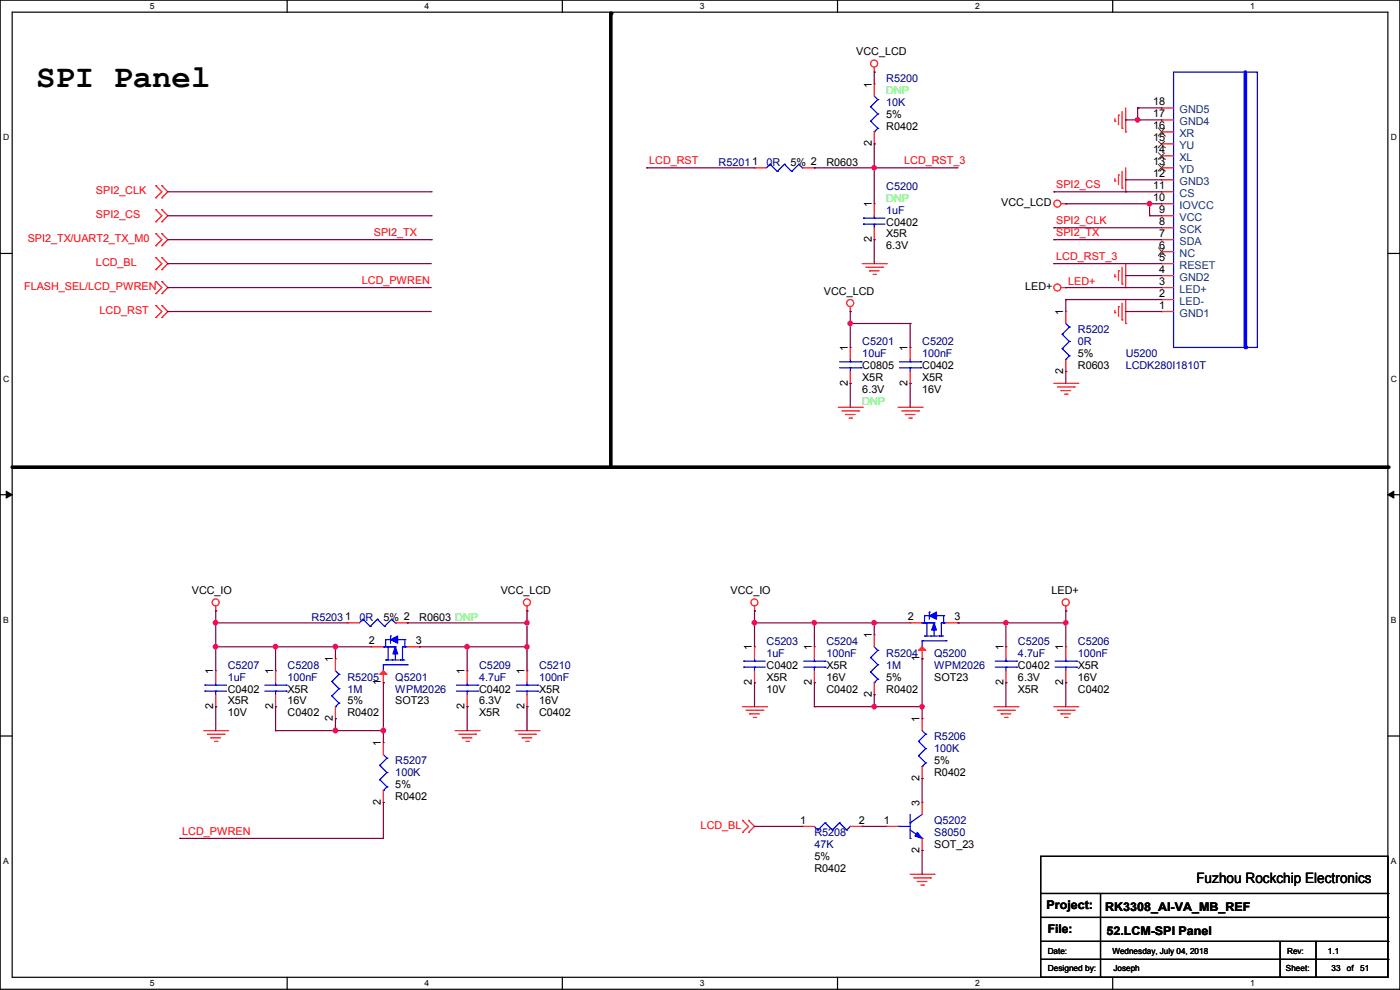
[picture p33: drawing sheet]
<svg xmlns="http://www.w3.org/2000/svg" width="297mm" height="210mm" viewBox="0 0 297 210" stroke-linecap="round" stroke-linejoin="round" font-family="sans-serif">
<defs><g id="words">
<text font-size="6.9" x="7.7" y="18.4">SPI Panel</text>
<text font-size="3" x="253.8" y="187.2">Fuzhou Rockchip Electronics</text>
<g font-size="2.5">
<text x="222" y="192.9">Project:</text>
<text x="222.3" y="198">File:</text>
<text x="234.5" y="193.2">RK3308_AI-VA_MB_REF</text>
<text x="234.7" y="198.2">52.LCM-SPI Panel</text>
</g>
<g font-size="2.3">
<text x="181.7" y="11.8">VCC_LCD</text>
<text x="184.9" y="18.6" transform="rotate(-90 184.9 18.6)">1</text>
<text x="244.7" y="22.4">18</text>
<text x="188" y="27.5">R0402</text>
<text x="188" y="25">5%</text>
<text x="244.7" y="24.9">17</text>
<text x="244.7" y="27.4">16</text>
<text x="244.7" y="30">15</text>
<text x="167.7" y="35.1">5% 2</text>
<text x="175.3" y="35.1">R0603</text>
<text x="184.9" y="31" transform="rotate(-90 184.9 31)">2</text>
<text x="244.7" y="32.5">14</text>
<text x="244.7" y="35.1">13</text>
<text x="244.7" y="37.6">12</text>
<text x="244.7" y="40.1">11</text>
<text x="184.9" y="44" transform="rotate(-90 184.9 44)">1</text>
<text x="188" y="47.8">C0402</text>
<text x="212.4" y="43.8">VCC_LCD</text>
<text x="244.7" y="42.7">10</text>
<text x="245.9" y="45.2">9</text>
<text x="245.9" y="47.8">8</text>
<text x="184.9" y="51.3" transform="rotate(-90 184.9 51.3)">2</text>
<text x="188" y="50.4">X5R</text>
<text x="188" y="52.9">6.3V</text>
<text x="245.9" y="50.3">7</text>
<text x="245.9" y="52.8">6</text>
<text x="245.9" y="55.4">5</text>
<text x="245.9" y="57.9">4</text>
<text x="174.8" y="62.6">VCC_LCD</text>
<text x="217.5" y="61.6">LED+</text>
<text x="245.9" y="60.5">3</text>
<text x="245.9" y="63">2</text>
<text x="245.9" y="65.5">1</text>
<text x="225.6" y="66.8" transform="rotate(-90 225.6 66.8)">1</text>
<text x="179.8" y="74.5" transform="rotate(-90 179.8 74.5)">1</text>
<text x="192.5" y="74.5" transform="rotate(-90 192.5 74.5)">1</text>
<text x="228.7" y="75.8">5%</text>
<text x="179.8" y="81.8" transform="rotate(-90 179.8 81.8)">2</text>
<text x="182.9" y="78.3">C0805</text>
<text x="182.9" y="80.9">X5R</text>
<text x="182.9" y="83.4">6.3V</text>
<text x="192.5" y="81.8" transform="rotate(-90 192.5 81.8)">2</text>
<text x="195.6" y="78.3">C0402</text>
<text x="195.6" y="80.9">X5R</text>
<text x="195.6" y="83.4">16V</text>
<text x="225.6" y="79.3" transform="rotate(-90 225.6 79.3)">2</text>
<text x="228.7" y="78.3">R0603</text>
<text x="40.7" y="126.1">VCC_IO</text>
<text x="81.3" y="131.7">5% 2</text>
<text x="88.9" y="131.7">R0603 DNP</text>
<text x="106.2" y="126.1">VCC_LCD</text>
<text x="155" y="126.1">VCC_IO</text>
<text x="192.6" y="131.6">2</text>
<text x="202.5" y="131.6">3</text>
<text x="223.1" y="126.1">LED+</text>
<text x="78.3" y="136.7">2</text>
<text x="88.2" y="136.7">3</text>
<text x="159.5" y="138" transform="rotate(-90 159.5 138)">1</text>
<text x="172.2" y="138" transform="rotate(-90 172.2 138)">1</text>
<text x="184.9" y="135.4" transform="rotate(-90 184.9 135.4)">1</text>
<text x="212.9" y="138" transform="rotate(-90 212.9 138)">1</text>
<text x="225.6" y="138" transform="rotate(-90 225.6 138)">1</text>
<text x="45.2" y="143" transform="rotate(-90 45.2 143)">1</text>
<text x="57.9" y="143" transform="rotate(-90 57.9 143)">1</text>
<text x="70.6" y="140.5" transform="rotate(-90 70.6 140.5)">1</text>
<text x="98.6" y="143" transform="rotate(-90 98.6 143)">1</text>
<text x="111.3" y="143" transform="rotate(-90 111.3 143)">1</text>
<text x="162.6" y="141.8">C0402</text>
<text x="175.3" y="141.8">X5R</text>
<text x="195.1" y="140.2" transform="rotate(-90 195.1 140.2)">1</text>
<text x="216" y="141.8">C0402</text>
<text x="228.7" y="141.8">X5R</text>
<text x="48.3" y="146.9">C0402</text>
<text x="48.3" y="149.4">X5R</text>
<text x="61" y="146.9">X5R</text>
<text x="61" y="149.4">16V</text>
<text x="73.7" y="149.4">5%</text>
<text x="80.8" y="145.3" transform="rotate(-90 80.8 145.3)">1</text>
<text x="83.9" y="149.4">SOT23</text>
<text x="101.6" y="146.9">C0402</text>
<text x="101.6" y="149.4">6.3V</text>
<text x="114.4" y="146.9">X5R</text>
<text x="114.4" y="149.4">16V</text>
<text x="159.5" y="145.3" transform="rotate(-90 159.5 145.3)">2</text>
<text x="162.6" y="144.4">X5R</text>
<text x="162.6" y="146.9">10V</text>
<text x="172.2" y="145.3" transform="rotate(-90 172.2 145.3)">2</text>
<text x="175.3" y="146.9">C0402</text>
<text x="175.3" y="144.4">16V</text>
<text x="184.9" y="147.9" transform="rotate(-90 184.9 147.9)">2</text>
<text x="188" y="146.9">R0402</text>
<text x="188" y="144.4">5%</text>
<text x="198.2" y="144.4">SOT23</text>
<text x="212.9" y="145.3" transform="rotate(-90 212.9 145.3)">2</text>
<text x="216" y="146.9">X5R</text>
<text x="216" y="144.4">6.3V</text>
<text x="225.6" y="145.3" transform="rotate(-90 225.6 145.3)">2</text>
<text x="228.7" y="146.9">C0402</text>
<text x="228.7" y="144.4">16V</text>
<text x="45.2" y="150.4" transform="rotate(-90 45.2 150.4)">2</text>
<text x="48.3" y="152">10V</text>
<text x="57.9" y="150.4" transform="rotate(-90 57.9 150.4)">2</text>
<text x="61" y="152">C0402</text>
<text x="70.6" y="153" transform="rotate(-90 70.6 153)">2</text>
<text x="73.7" y="152">R0402</text>
<text x="98.6" y="150.4" transform="rotate(-90 98.6 150.4)">2</text>
<text x="101.6" y="152">X5R</text>
<text x="111.3" y="150.4" transform="rotate(-90 111.3 150.4)">2</text>
<text x="114.4" y="152">C0402</text>
<text x="195.1" y="153.2" transform="rotate(-90 195.1 153.2)">1</text>
<text x="80.8" y="158.3" transform="rotate(-90 80.8 158.3)">1</text>
<text x="83.9" y="167.2">5%</text>
<text x="195.1" y="165.6" transform="rotate(-90 195.1 165.6)">2</text>
<text x="198.2" y="164.7">R0402</text>
<text x="198.2" y="162.1">5%</text>
<text x="80.8" y="170.7" transform="rotate(-90 80.8 170.7)">2</text>
<text x="83.9" y="169.8">R0402</text>
<text x="195.1" y="171" transform="rotate(-90 195.1 171)">3</text>
<text x="169.7" y="174.8">1</text>
<text x="182.2" y="174.8">2</text>
<text x="187.5" y="174.8">1</text>
<text x="198.2" y="179.9">SOT_23</text>
<text x="172.8" y="185">R0402</text>
<text x="172.8" y="182.5">5%</text>
<text x="195.1" y="180.9" transform="rotate(-90 195.1 180.9)">2</text>
</g>
<g font-size="2.3" fill="#000080">
<text x="188" y="17.4">R5200</text>
<text x="188" y="22.4">10K</text>
<text x="152.5" y="35.1">R52011</text>
<text x="162.6" y="35.1">0R</text>
<text x="188" y="40.2">C5200</text>
<text x="188" y="45.3">1uF</text>
<text x="228.7" y="70.7">R5202</text>
<text x="182.9" y="73.2">C5201</text>
<text x="182.9" y="75.8">10uF</text>
<text x="195.6" y="73.2">C5202</text>
<text x="195.6" y="75.8">100nF</text>
<text x="228.7" y="73.2">0R</text>
<text x="238.8" y="75.8">U5200</text>
<text x="238.8" y="78.3">LCDK280I1810T</text>
<text x="66.1" y="131.7">R52031</text>
<text x="76.2" y="131.7">0R</text>
<text x="162.6" y="136.7">C5203</text>
<text x="175.3" y="136.7">C5204</text>
<text x="216" y="136.7">C5205</text>
<text x="228.7" y="136.7">C5206</text>
<text x="48.3" y="141.8">C5207</text>
<text x="61" y="141.8">C5208</text>
<text x="101.6" y="141.8">C5209</text>
<text x="114.4" y="141.8">C5210</text>
<text x="162.6" y="139.3">1uF</text>
<text x="175.3" y="139.3">100nF</text>
<text x="188" y="139.3">R5204</text>
<text x="188" y="141.8">1M</text>
<text x="198.2" y="139.3">Q5200</text>
<text x="198.2" y="141.8">WPM2026</text>
<text x="216" y="139.3">4.7uF</text>
<text x="228.7" y="139.3">100nF</text>
<text x="48.3" y="144.4">1uF</text>
<text x="61" y="144.4">100nF</text>
<text x="73.7" y="144.4">R5205</text>
<text x="73.7" y="146.9">1M</text>
<text x="83.9" y="144.4">Q5201</text>
<text x="83.9" y="146.9">WPM2026</text>
<text x="101.6" y="144.4">4.7uF</text>
<text x="114.4" y="144.4">100nF</text>
<text x="198.2" y="157.1">R5206</text>
<text x="198.2" y="159.6">100K</text>
<text x="83.9" y="162.1">R5207</text>
<text x="83.9" y="164.7">100K</text>
<text x="172.8" y="177.4">R5208</text>
<text x="172.8" y="179.9">47K</text>
<text x="198.2" y="174.8">Q5202</text>
<text x="198.2" y="177.4">S8050</text>
</g>
<g font-size="2.3" fill="#0f0">
<text x="188" y="19.9">DNP</text>
<text x="188" y="42.8">DNP</text>
<text x="182.9" y="85.9">DNP</text>
</g>
<g font-size="2.3" fill="#004080">
<text x="250.2" y="24">GND5</text>
<text x="250.2" y="26.5">GND4</text>
<text x="250.2" y="29">XR</text>
<text x="250.2" y="31.6">YU</text>
<text x="250.2" y="34.1">XL</text>
<text x="250.2" y="36.7">YD</text>
<text x="250.2" y="39.2">GND3</text>
<text x="250.2" y="41.7">CS</text>
<text x="250.2" y="44.3">IOVCC</text>
<text x="250.2" y="46.8">VCC</text>
<text x="250.2" y="49.4">SCK</text>
<text x="250.2" y="51.9">SDA</text>
<text x="250.2" y="54.4">NC</text>
<text x="250.2" y="57">RESET</text>
<text x="250.2" y="59.5">GND2</text>
<text x="250.2" y="62.1">LED+</text>
<text x="250.2" y="64.6">LED-</text>
<text x="250.2" y="67.1">GND1</text>
</g>
<g font-size="2.3" fill="#f00">
<text x="137.7" y="34.9">LCD_RST</text>
<text x="191.8" y="34.9">LCD_RST_3</text>
<text x="20.4" y="41.2">SPI2_CLK</text>
<text x="224.1" y="40">SPI2_CS</text>
<text x="20.4" y="46.3">SPI2_CS</text>
<text x="224.1" y="47.6">SPI2_CLK</text>
<text x="5.9" y="51.4">SPI2_TX/UART2_TX_M0</text>
<text x="79.3" y="50.1">SPI2_TX</text>
<text x="224.1" y="50.1">SPI2_TX</text>
<text x="20.4" y="56.5">LCD_BL</text>
<text x="224.1" y="55.2">LCD_RST_3</text>
<text x="5.1" y="61.6">FLASH_SEL/LCD_PWREN</text>
<text x="76.8" y="60.3">LCD_PWREN</text>
<text x="226.6" y="60.5">LED+</text>
<text x="21.1" y="66.6">LCD_RST</text>
<text x="38.7" y="177.1">LCD_PWREN</text>
<text x="148.6" y="175.9">LCD_BL</text>
</g>
<g font-size="1.8">
<text x="31.8" y="1.9">5</text>
<text x="90.1" y="1.9">4</text>
<text x="148.5" y="1.9">3</text>
<text x="206.8" y="1.9">2</text>
<text x="265.2" y="1.9">1</text>
<text x=".7" y="29.8">D</text>
<text x="295.1" y="29.8">D</text>
<text x=".7" y="80.9">C</text>
<text x="295.1" y="80.9">C</text>
<text x=".7" y="132.1">B</text>
<text x="295.1" y="132.1">B</text>
<text x=".7" y="183.3">A</text>
<text x="295.1" y="183.3">A</text>
<text x="222.3" y="202.3">Date:</text>
<text x="236" y="202.3">Wednesday, July 04, 2018</text>
<text x="273.1" y="202.3">Rev:</text>
<text x="281.7" y="202.3">1.1</text>
<text x="31.8" y="209.2">5</text>
<text x="90.1" y="209.2">4</text>
<text x="148.5" y="209.2">3</text>
<text x="206.8" y="209.2">2</text>
<text x="222.3" y="205.9">Designed by:</text>
<text x="236.2" y="205.9">Joseph</text>
<text x="265.2" y="209.2">1</text>
<text x="272.8" y="205.9">Sheet:</text>
<text x="282.5" y="205.9">33</text>
<text x="285.7" y="205.9">of</text>
<text x="288.6" y="205.9">51</text>
</g>
</g></defs>
<path d="M0 0h297v209.8h-297zM2.6 2.6h291.8v204.7h-291.8z" fill="none" stroke="#000" stroke-width=".25"/>
<g fill="#fff">
<path d="M31.7 .3h1v2h-1z"/>
<path d="M31.7 207.6h1v2h-1z"/>
</g>
<path d="M60.9 0v2.6M60.9 207.3v2.5" fill="none" stroke="#000" stroke-width=".25"/>
<g fill="#fff">
<path d="M90.1 .3h1v2h-1z"/>
<path d="M90.1 207.6h1v2h-1z"/>
</g>
<path d="M119.3 0v2.6M119.3 207.3v2.5" fill="none" stroke="#000" stroke-width=".25"/>
<g fill="#fff">
<path d="M148.5 .3h.9v2h-.9z"/>
<path d="M148.5 207.6h.9v2h-.9z"/>
</g>
<path d="M177.7 0v2.6M177.7 207.3v2.5" fill="none" stroke="#000" stroke-width=".25"/>
<g fill="#fff">
<path d="M206.8 .3h1v2h-1z"/>
<path d="M206.8 207.6h1v2h-1z"/>
</g>
<path d="M236.1 0v2.6M236.1 207.3v2.5" fill="none" stroke="#000" stroke-width=".25"/>
<g fill="#fff">
<path d="M265.2 .3h1v2h-1z"/>
<path d="M265.2 207.6h1v2h-1z"/>
<path d="M.7 28.2h1.2v1.9h-1.2z"/>
<path d="M295.1 28.2h1.2v1.9h-1.2z"/>
<path d="M.7 79.3h1.2v2h-1.2z"/>
<path d="M295.1 79.3h1.2v2h-1.2z"/>
</g>
<path d="M0 53.8h2.6M294.4 53.8h2.6" fill="none" stroke="#000" stroke-width=".25"/>
<g fill="#fff">
<path d="M.7 130.5h1.2v2h-1.2z"/>
<path d="M295.1 130.5h1.1v2h-1.1z"/>
</g>
<path d="M0 104.9h2.6M294.4 104.9h2.6" fill="none" stroke="#000" stroke-width=".25"/>
<path d="M1.3 104.2l1.3 .7-1.3 .8zM294.4 104.9l1.3-.7v1.5z" fill="#000" stroke="#000" stroke-width=".21"/>
<g fill="#fff">
<path d="M.7 181.7h1.2v2h-1.2z"/>
<path d="M295.1 181.7h1.1v2h-1.1z"/>
</g>
<g fill="none" stroke="#000" stroke-width=".25">
<path d="M0 156.1h2.6M294.4 156.1h2.6M220.8 181.7h73.6v25.6h-73.6zM220.8 189.5h73.6M220.8 194.6h73.6M220.8 199.7h73.6M233.5 189.5v17.8M271.6 199.7v7.6M279.2 199.7v7.6M294.4 189.5h.1M294.4 194.6h.1M294.4 199.7h.1"/>
<path d="M220.8 203.5h73.6M233.5 207.3h.1M271.6 207.3h.1M279.2 207.3h.1M294.4 203.5h.1"/>
</g>
<path d="M129.6 2.8v96.3M2.6 99.1h291.8" fill="none" stroke="#000" stroke-width=".76"/>
<g fill="#000">
<circle cx="129.6" cy="2.8" r=".38"/>
<circle cx="294.4" cy="99.1" r=".38"/>
</g>
<g fill="none" stroke="#f00" stroke-width=".25">
<path d="M185.5 15.3h.1M185.5 14.3v1M33.1 39.4h.1M33.1 39.4l1.2 1.3-1.2 1.3M34.3 39.4h.1M34.3 39.4l1.3 1.3-1.3 1.3M236.5 38.4h.1M236.5 25.7h.1M236.5 25.2v.5M236.5 37.9v.5M237.3 37.1h.1M237.3 24.4h.1"/>
<path d="M237.3 24.4v2.1M237.3 37.1v2.1M238 39.9h.1M238 27.2h.1M238 23.7v3.5M238 36.4v3.5M238.8 28h.1M238.8 22.9v5.1M238.8 35.6v5.1M33.1 42h.1M33.1 47h.1M33.1 44.5h.1"/>
<path d="M33.1 52.1h.1M33.1 49.6h.1M33.1 57.2h.1M33.1 54.7h.1M33.1 59.7h.1M33.1 44.5l1.2 1.3-1.2 1.2M33.1 49.6l1.2 1.2-1.2 1.3M33.1 54.7l1.2 1.2-1.2 1.3M33.1 59.7l1.2 1.3-1.2 1.3M34.3 42h.1M34.3 44.5h.1M34.3 47h.1"/>
<path d="M34.3 49.6h.1M34.3 52.1h.1M34.3 54.7h.1M34.3 57.2h.1M34.3 59.7h.1M34.3 44.5l1.3 1.3-1.3 1.2M34.3 49.6l1.3 1.2-1.3 1.3M34.3 54.7l1.3 1.2-1.3 1.3M34.3 59.7l1.3 1.3-1.3 1.3M182.9 55.9h5.1M183.7 56.7h3.5M184.4 57.4h.1"/>
<path d="M184.4 57.4h2.1M185.2 58.2h.5M185.5 43.2h.1M185.5 50.8h.1M185.5 43.2v2.6M185.5 48.3v2.5M185.7 58.2h.1M187.2 56.7h.1M188 55.9h.1M225.1 43.2h1M226.1 43.2h.1M236.5 58.7h.1"/>
<path d="M236.5 58.2v.5M237.3 57.4h.1M237.3 57.4v2.1M238 56.7v3.5M238.8 40.7h.1M238.8 55.9v5.1M33.1 67.4h.1M33.1 64.8h.1M33.1 62.3h.1M33.1 64.8l1.2 1.3-1.2 1.3M34.3 64.8h.1M34.3 67.4h.1"/>
<path d="M34.3 62.3h.1M34.3 64.8l1.3 1.3-1.3 1.3M180.4 66.1h.1M180.4 73.7h.1M180.4 65.1v1M180.4 73.7v2.5M180.4 78.8v2.5M225.1 61h1M226.1 61h.1M236.5 66.3h.1M236.5 65.8v.5M237.3 65.1h.1"/>
<path d="M237.3 65.1v2M238 67.9h.1M238 60.2h.1M238 64.3v3.6M238.8 68.6h.1M238.8 61h.1M238.8 63.5v5.1M177.8 86.4h5.1M178.6 87.2h3.6M179.4 87.9h.1M179.4 87.9h2M180.1 88.7h.5"/>
<path d="M180.4 81.3h.1M180.6 88.7h.1M182.2 87.2h.1M182.9 86.4h.1M190.5 86.4h5.1M191.3 87.2h3.6M192.1 87.9h.1M192.1 87.9h2M192.8 88.7h.5M193.3 88.7h.1M194.9 87.2h.1M195.6 86.4h.1"/>
<path d="M223.6 81.3h5M224.3 82.1h3.6M225.1 82.8h.1M225.1 82.8h2M225.8 83.6h.6M226.4 83.6h.1M227.9 82.1h.1M228.6 81.3h.1M45.8 129.6h.1M45.8 128.6v1M73.7 132.1h.1M73.7 132.1h2.5"/>
<path d="M83.9 132.1h2.5M86.4 132.1h.1M111.8 129.6h.1M111.8 128.6v1M160.1 129.6h.1M160.1 137.2h.1M160.1 128.6v1M160.1 137.2v2.5M185.5 134.7h.1M185.5 134.7v2.5M213.4 137.2h.1M213.4 137.2v2.5"/>
<path d="M226.1 129.6h.1M226.1 137.2h.1M226.1 128.6v1M226.1 137.2v2.5M43.2 155h5.1M44 155.7h3.5M44.7 156.5h.1M44.7 156.5h2.1M45.5 157.3h.5M45.8 142.3h.1M45.8 149.9h.1M45.8 142.3v2.5"/>
<path d="M45.8 147.4v2.5M46 157.3h.1M47.5 155.7h.1M48.3 155h.1M58.5 142.3h.1M58.5 149.9h.1M58.5 142.3v2.5M58.5 147.4v2.5M81.3 157.5h.1M81.3 157.5v2.6M96.6 155h5M97.3 155.7h3.6"/>
<path d="M98.1 156.5h.1M98.1 156.5h2M98.8 157.3h.6M99.4 157.3h.1M100.9 155.7h.1M101.6 155h.1M109.3 155h5M110 155.7h3.6M110.8 156.5h.1M110.8 156.5h2M111.5 157.3h.6M112.1 157.3h.1"/>
<path d="M113.6 155.7h.1M114.3 155h.1M157.5 149.9h5.1M158.3 150.7h3.5M159 151.4h.1M159 151.4h2.1M159.8 152.2h.5M160.1 144.8h.1M160.1 142.3v2.5M160.3 152.2h.1M161.8 150.7h.1M162.6 149.9h.1"/>
<path d="M185.5 147.4h.1M185.5 144.8v2.6M195.6 152.4h.1M195.6 152.4v2.6M210.9 149.9h5M211.6 150.7h3.6M212.4 151.4h.1M212.4 151.4h2M213.1 152.2h.6M213.4 144.8h.1M213.4 142.3v2.5M213.7 152.2h.1"/>
<path d="M215.2 150.7h.1M215.9 149.9h.1M223.6 149.9h5M224.3 150.7h3.6M225.1 151.4h.1M225.1 151.4h2M225.8 152.2h.6M226.1 144.8h.1M226.1 142.3v2.5M226.4 152.2h.1M227.9 150.7h.1M228.6 149.9h.1"/>
<path d="M81.3 170.2h.1M81.3 167.7v2.5M157.5 174h.1M157.5 176.6h.1M157.5 174l1.3 1.3-1.3 1.3M158.8 176.6h.1M158.8 174h.1M158.8 174l1.3 1.3-1.3 1.3M170.2 175.3h.1M170.2 175.3h2.6M180.4 175.3h2.5M182.9 175.3h.1"/>
<path d="M195.6 165.1h.1M195.6 162.6v2.5M193.1 185.5h5.1M193.8 186.2h3.6M194.6 187h.1M194.6 187h2M195.4 187.7h.5M195.9 187.7h.1M197.4 186.2h.1M198.2 185.5h.1"/>
<circle cx="185.4" cy="13.5" r=".74"/>
<circle cx="224.3" cy="43.2" r=".74"/>
<circle cx="180.4" cy="64.3" r=".74"/>
<circle cx="224.3" cy="61" r=".74"/>
<circle cx="45.7" cy="127.8" r=".74"/>
<circle cx="111.8" cy="127.8" r=".74"/>
<circle cx="160" cy="127.8" r=".74"/>
<circle cx="226.1" cy="127.8" r=".74"/>
</g>
<g fill="none" stroke="#00f" stroke-width=".25">
<path d="M249 15.3h17.7v58.4h-17.7zM183.2 47.5h.1M183.2 46.3h.1M183.2 47.5h4.5M183.2 46.3h4.5M185.5 46.3h.1M185.5 47.5h.1M185.5 45.8v.5M185.5 47.5v.8M178.1 78h4.6M178.1 76.8h4.6M180.4 76.8h.1"/>
<path d="M180.4 78h.1M180.4 76.2v.6M180.4 78v.8M182.7 78h.1M182.7 76.8h.1M77 131.4h.1M77 131.4l-.8 .7M77 131.4l1.5 1.5M78.5 132.9h.1M80.1 131.4h.1M80.1 131.4l-1.6 1.5M80.1 131.4l1.5 1.5"/>
<path d="M81.6 132.9h.1M83.1 131.4h.1M83.1 131.4l-1.5 1.5M83.1 131.4l.8 .7M83.9 132.1h.1M160.1 139.7v.6M184.7 139.5h.1M184.7 139.5l1.5 1.5M185.5 137.2l.7 .8M186.2 138h.1M186.2 138l-1.5 1.5M213.4 139.7v.6"/>
<path d="M226.1 139.7v.6M43.5 146.6h.1M43.5 145.3h.1M43.5 146.6h4.5M43.5 145.3h4.5M45.8 145.3h.1M45.8 146.6h.1M45.8 144.8v.5M45.8 146.6v.8M56.2 146.6h4.5M56.2 145.3h4.5M58.5 145.3h.1"/>
<path d="M58.5 146.6h.1M58.5 144.8v.5M58.5 146.6v.8M60.7 146.6h.1M60.7 145.3h.1M157.8 141.5h.1M157.8 140.3h.1M157.8 141.5h4.5M157.8 140.3h4.5M160.1 140.3h.1M160.1 141.5h.1M160.1 141.5v.8"/>
<path d="M184.7 142.5h.1M184.7 142.5l1.5 1.6M185.5 144.8h.1M186.2 141h.1M186.2 144.1h.1M186.2 141l-1.5 1.5M186.2 144.1l-.7 .7M194.9 157.3h.1M194.9 157.3l1.5 1.5M195.6 155l.8 .7M196.4 155.7h.1M196.4 158.8h.1"/>
<path d="M196.4 155.7l-1.5 1.6M196.4 158.8l-1.5 1.5M211.1 141.5h4.6M211.1 140.3h4.6M213.4 140.3h.1M213.4 141.5h.1M213.4 141.5v.8M215.7 141.5h.1M215.7 140.3h.1M223.8 141.5h4.6M223.8 140.3h4.6M226.1 140.3h.1"/>
<path d="M226.1 141.5h.1M226.1 141.5v.8M228.4 141.5h.1M228.4 140.3h.1M80.6 162.3h.1M80.6 165.4h.1M80.6 162.3l1.5 1.6M80.6 165.4l1.5 1.5M81.3 167.7h.1M81.3 160.1l.8 .7M82.1 160.8h.1M82.1 163.9h.1"/>
<path d="M82.1 166.9h.1M82.1 160.8l-1.5 1.5M82.1 163.9l-1.5 1.5M82.1 166.9l-.8 .8M172.8 175.3l.7 .8M173.5 176.1h.1M175 174.5h.1M175 174.5l-1.5 1.6M175 174.5l1.6 1.6M176.6 176.1h.1M178.1 174.5h.1M178.1 174.5l-1.5 1.6"/>
<path d="M178.1 174.5l1.5 1.6M179.6 176.1h.1M180.4 175.3h.1M180.4 175.3l-.8 .8M194.9 160.3h.1M194.9 160.3l1.5 1.5M195.6 162.6h.1M196.4 161.8h.1M196.4 161.8l-.8 .8"/>
</g>
<path d="M264.2 15.3v58.4" fill="none" stroke="#00f" stroke-width=".76"/>
<circle cx="264.2" cy="73.7" r=".38" fill="#00f"/>
<g fill="none" stroke="#f00" stroke-width=".25">
<path d="M185.5 17.8h.1M185.5 17.8v2.6M160.1 35.6h.1M160.1 35.6h2.5M170.2 35.6h2.6M172.8 35.6h.1M185.5 30.5h.1M185.5 28v2.5M246.4 22.9h.1M246.4 25.4h.1M246.4 28h.1M246.4 30.5h.1"/>
<path d="M246.4 33.1h.1M246.4 35.6h.1M246.4 38.1h.1M246.4 22.9h2.6M246.4 25.4h2.6M246.4 28h2.6M246.4 30.5h2.6M246.4 33.1h2.6M246.4 35.6h2.6M246.4 38.1h2.6M246.4 40.7h.1M246.4 43.2h.1"/>
<path d="M246.4 45.8h.1M246.4 48.3h.1M246.4 50.8h.1M246.4 53.4h.1M246.4 55.9h.1M246.4 58.5h.1M246.4 40.7h2.6M246.4 43.2h2.6M246.4 45.8h2.6M246.4 48.3h2.6M246.4 50.8h2.6M246.4 53.4h2.6"/>
<path d="M246.4 55.9h2.6M246.4 58.5h2.6M193.1 73.7h.1M193.1 73.7v2.5M193.1 78.8v2.5M226.1 66.1h.1M226.1 78.8h.1M226.1 66.1v2.5M226.1 76.2v2.6M246.4 61h.1M246.4 63.5h.1M246.4 66.1h.1"/>
<path d="M246.4 61h2.6M246.4 63.5h2.6M246.4 66.1h2.6M193.1 81.3h.1M71.2 139.7h.1M71.2 139.7v2.6M78.8 137.2h.1M78.8 137.2h2.5M86.4 137.2h2.5M88.9 137.2h.1M172.8 137.2h.1M172.8 137.2v2.5"/>
<path d="M193.1 132.1h.1M193.1 132.1h2.5M195.6 139.7h.1M195.6 137.2v2.5M200.7 132.1h2.5M203.2 132.1h.1M71.2 152.4h.1M71.2 149.9v2.5M81.3 144.8h.1M81.3 142.3v2.5M99.1 142.3h.1M99.1 149.9h.1"/>
<path d="M99.1 142.3v2.5M99.1 147.4v2.5M111.8 142.3h.1M111.8 149.9h.1M111.8 142.3v2.5M111.8 147.4v2.5M172.8 144.8h.1M172.8 142.3v2.5M188 175.3h.1M188 175.3h2.5M195.6 170.2h.1M195.6 170.2v2.6"/>
<path d="M195.6 177.8v2.6M195.6 180.4h.1"/>
</g>
<g fill="none" stroke="#804000" stroke-width=".21">
<path d="M245.7 28.8h.1M245.7 31.3h.1M245.7 33.8h.1M245.7 36.3h.1M245.7 27.1l1.4 1.7M245.7 29.9l1.4 1.4M245.7 32.4l1.4 1.4M245.7 34.8l1.4 1.5M247.1 28.8h.1M247.1 31.3h.1M247.1 33.8h.1M247.1 36.3h.1"/>
<path d="M247.1 27.1l-1.4 1.7M247.1 29.9l-1.4 1.4M247.1 32.4l-1.4 1.4M247.1 34.8l-1.4 1.5M245.7 54.2h.1M245.7 52.5l1.4 1.7M247.1 54.2h.1M247.1 52.5l-1.4 1.7"/>
</g>
<g fill="none" stroke="#00f" stroke-width=".25">
<path d="M163.4 34.8h.1M163.4 34.8l-.8 .8M163.4 34.8l1.5 1.6M164.9 36.4h.1M166.4 34.8h.1M166.4 34.8l-1.5 1.6M166.4 34.8l1.5 1.6M167.9 36.4h.1M169.5 34.8h.1M169.5 34.8l-1.6 1.6M169.5 34.8l.7 .8M170.2 35.6h.1"/>
<path d="M184.7 22.6h.1M184.7 25.7h.1M184.7 22.6l1.5 1.6M184.7 25.7l1.5 1.5M185.5 28h.1M185.5 20.4l.7 .7M186.2 21.1h.1M186.2 24.2h.1M186.2 27.2h.1M186.2 21.1l-1.5 1.5M186.2 24.2l-1.5 1.5M186.2 27.2l-.7 .8"/>
<path d="M190.8 78h4.6M190.8 76.8h4.6M193.1 76.8h.1M193.1 78h.1M193.1 76.2v.6M193.1 78v.8M195.4 78h.1M195.4 76.8h.1M225.3 70.9h.1M225.3 74h.1M225.3 70.9l1.6 1.5M225.3 74l1.6 1.5"/>
<path d="M226.1 76.2h.1M226.1 68.6l.8 .8M226.9 69.4h.1M226.9 72.4h.1M226.9 75.5h.1M226.9 69.4l-1.6 1.5M226.9 72.4l-1.6 1.6M226.9 75.5l-.8 .7M81.3 137.2h.1M81.3 137.2h2.6M81.8 140h.1M81.8 135.7h.1"/>
<path d="M81.8 137.2h.1M81.8 140h1M81.8 135.7h1M81.8 135.7v1.5M82.3 137.2h.1M82.3 137.2v2.8M82.8 134.9h.1M82.8 134.9v1.5M83.1 140h.1M83.1 140h1.5M83.9 137.2h.1M83.9 138.5h.1"/>
<path d="M83.9 137.2v1M83.9 138.5v1.5M84.4 135.7h.1M84.4 135.7h1.5M84.9 140h.1M84.9 140h1M85.4 140h.1M85.4 137.2h.1M85.4 137.2h1M85.4 137.2v2.8M85.9 137.2h.1M85.9 135.7h.1"/>
<path d="M85.9 135.7v1.5M172.8 139.7v.6M195.6 132.1h.1M195.6 135.9h.1M195.6 132.1h2.6M195.6 135.9v1.3M195.6 135.9h5.1M196.1 134.9h.1M196.1 130.6h.1M196.1 132.1h.1M196.1 134.9h1M196.1 130.6h1"/>
<path d="M196.1 130.6v1.5M196.6 132.1h.1M196.6 132.1v2.8M197.1 129.8h.1M197.1 129.8v1.6M197.4 134.9h.1M197.4 134.9h1.5M198.2 132.1h.1M198.2 133.4h.1M198.2 132.1v1M198.2 133.4v1.5M198.7 130.6h.1"/>
<path d="M198.7 130.6h1.5M199.2 134.9h.1M199.2 134.9h1M199.7 134.9h.1M199.7 132.1h.1M199.7 132.1h1M199.7 132.1v2.8M200.2 132.1h.1M200.2 130.6h.1M200.2 130.6v1.5M200.7 135.9h.1M70.4 144.6h.1"/>
<path d="M70.4 147.6h.1M70.4 144.6l1.5 1.5M70.4 147.6l1.5 1.5M71.2 149.9h.1M71.2 142.3l.7 .7M71.9 143h.1M71.9 146.1h.1M71.9 149.1h.1M71.9 143l-1.5 1.6M71.9 146.1l-1.5 1.5M71.9 149.1l-.7 .8M81.3 141h.1"/>
<path d="M81.3 141v1.3M81.3 141h5.1M86.4 141h.1M96.8 146.6h4.6M96.8 145.3h4.6M99.1 145.3h.1M99.1 146.6h.1M99.1 144.8v.5M99.1 146.6v.8M101.4 146.6h.1M101.4 145.3h.1M109.5 146.6h4.6"/>
<path d="M109.5 145.3h4.6M111.8 145.3h.1M111.8 146.6h.1M111.8 144.8v.5M111.8 146.6v.8M114.1 146.6h.1M114.1 145.3h.1M170.5 141.5h4.5M170.5 140.3h4.5M172.8 140.3h.1M172.8 141.5h.1M172.8 141.5v.8"/>
<path d="M175 141.5h.1M175 140.3h.1M190.5 175.3h.1M190.5 175.3h2.6M193.1 174.5h.1M193.1 177.8h.1M193.1 172.8v5M193.1 176.1l2.5 1.7M195.6 177.8h.1M195.6 172.8l-2.5 1.7"/>
</g>
<g fill="#00f" stroke="#00f" stroke-width=".25">
<path d="M198.2 132.1l.5 1.5h-1z"/>
<path d="M197.1 130.6l1.6-.8v1.6z"/>
<path d="M83.9 137.2l.5 1.5h-1z"/>
<path d="M82.8 135.7l1.6-.8v1.5z"/>
<path d="M194.6 176.6l1 1.2-1.5-.5z"/>
</g>
<g fill="#f00" stroke="#f00" stroke-width=".25">
<path d="M194.9 138l.7-.8 .8 .8z"/>
<path d="M80.6 143l.7-.7 .8 .7z"/>
</g>
<g fill="none" stroke="#800040" stroke-width=".25">
<path d="M185.5 15.3h.1M185.5 15.3v2.5M137.2 35.6h.1M137.2 35.6h22.9M172.8 35.6h.1M172.8 35.6h30.4M185.5 30.5h.1M185.5 35.6h.1M185.5 30.5v12.7M238.8 38.1h.1M238.8 25.4h.1M238.8 38.1h7.6"/>
<path d="M238.8 25.4h7.6M241.3 22.9h.1M241.3 25.4h.1M241.3 22.9h5.1M241.3 22.9v2.5M35.6 55.9h.1M35.6 45.8h55.9M35.6 40.7h55.9M35.6 50.8h55.9M35.6 55.9h55.9M91.5 45.8h.1M91.5 40.7h.1"/>
<path d="M91.5 50.8h.1M185.5 50.8h.1M185.5 50.8v5.1M223.6 55.9h.1M223.6 50.8h.1M223.6 48.3h.1M223.6 40.7h.1M223.6 40.7h22.8M223.6 50.8h22.8M223.6 55.9h22.8M223.6 48.3h22.8M226.1 43.2h.1"/>
<path d="M226.1 43.2h20.3M238.8 58.5h.1M238.8 58.5h7.6M243.9 45.8h.1M243.9 43.2h.1M243.9 45.8h2.5M243.9 43.2v2.6M35.6 66.1h.1M35.6 61h.1M35.6 66.1h55.9M35.6 61h55.9M180.4 68.6h.1"/>
<path d="M180.4 66.1h.1M180.4 66.1v7.6M180.4 68.6h12.7M193.1 68.6h.1M193.1 68.6v5.1M226.1 78.8h.1M226.1 63.5h.1M226.1 61h.1M226.1 63.5v2.6M226.1 78.8v2.5M226.1 63.5h20.3M226.1 61h20.3"/>
<path d="M238.8 66.1h.1M238.8 66.1h7.6M180.4 81.3h.1M180.4 81.3v5.1M193.1 81.3h.1M193.1 81.3v5.1M45.8 137.2h.1M45.8 129.6h.1M45.8 132.1h.1M45.8 132.1h27.9M45.8 137.2h33M45.8 129.6v12.7"/>
<path d="M58.5 137.2h.1M58.5 137.2v5.1M71.2 137.2h.1M71.2 137.2v2.5M86.4 132.1h.1M86.4 132.1h25.4M88.9 137.2h.1M88.9 137.2h22.9M99.1 137.2h.1M99.1 137.2v5.1M111.8 129.6h.1M111.8 132.1h.1"/>
<path d="M111.8 137.2h.1M111.8 129.6v12.7M160.1 132.1h.1M160.1 129.6h.1M160.1 132.1h33M160.1 129.6v7.6M172.8 132.1h.1M172.8 132.1v5.1M185.5 132.1h.1M185.5 132.1v2.6M195.6 139.7h.1M195.6 139.7v12.7"/>
<path d="M203.2 132.1h.1M203.2 132.1h22.9M213.4 132.1h.1M213.4 132.1v5.1M226.1 129.6h.1M226.1 132.1h.1M226.1 129.6v7.6M45.8 149.9h.1M45.8 149.9v5.1M58.5 149.9h.1M58.5 155h.1M58.5 149.9v5.1"/>
<path d="M58.5 155h22.8M71.2 155h.1M71.2 152.4h.1M71.2 152.4v2.6M81.3 144.8h.1M81.3 155h.1M81.3 144.8v12.7M99.1 149.9h.1M99.1 149.9v5.1M111.8 149.9h.1M111.8 149.9v5.1M160.1 144.8h.1"/>
<path d="M160.1 144.8v5.1M172.8 144.8h.1M172.8 149.9h.1M172.8 144.8v5.1M172.8 149.9h22.8M185.5 149.9h.1M185.5 147.4h.1M185.5 147.4v2.5M195.6 149.9h.1M213.4 144.8h.1M213.4 144.8v5.1M226.1 144.8h.1"/>
<path d="M226.1 144.8v5.1M38.1 177.8h.1M81.3 170.2h.1M81.3 170.2v7.6h-43.2M160.1 175.3h.1M160.1 175.3h10.1M182.9 175.3h.1M182.9 175.3h5.1M195.6 165.1h.1M195.6 165.1v5.1M195.6 180.4h.1M195.6 180.4v5.1"/>
</g>
<g fill="#f0f" stroke="#f0f" stroke-width=".25">
<circle cx="172.7" cy="132.1" r=".49"/>
<circle cx="185.4" cy="132.1" r=".49"/>
<circle cx="226.1" cy="132.1" r=".49"/>
<circle cx="213.4" cy="132.1" r=".49"/>
<circle cx="160" cy="132.1" r=".49"/>
<circle cx="195.6" cy="149.9" r=".49"/>
<circle cx="185.4" cy="149.9" r=".49"/>
<circle cx="180.4" cy="68.6" r=".49"/>
<circle cx="99.1" cy="137.2" r=".49"/>
<circle cx="71.1" cy="137.2" r=".49"/>
<circle cx="58.4" cy="137.2" r=".49"/>
<circle cx="111.8" cy="137.2" r=".49"/>
<circle cx="111.8" cy="132.1" r=".49"/>
<circle cx="45.7" cy="137.2" r=".49"/>
<circle cx="45.7" cy="132.1" r=".49"/>
<circle cx="81.3" cy="155" r=".49"/>
<circle cx="71.1" cy="155" r=".49"/>
<circle cx="185.4" cy="35.6" r=".49"/>
<circle cx="243.9" cy="43.2" r=".49"/>
<circle cx="241.3" cy="25.4" r=".49"/>
</g>
<use href="#words"/>
</svg>
